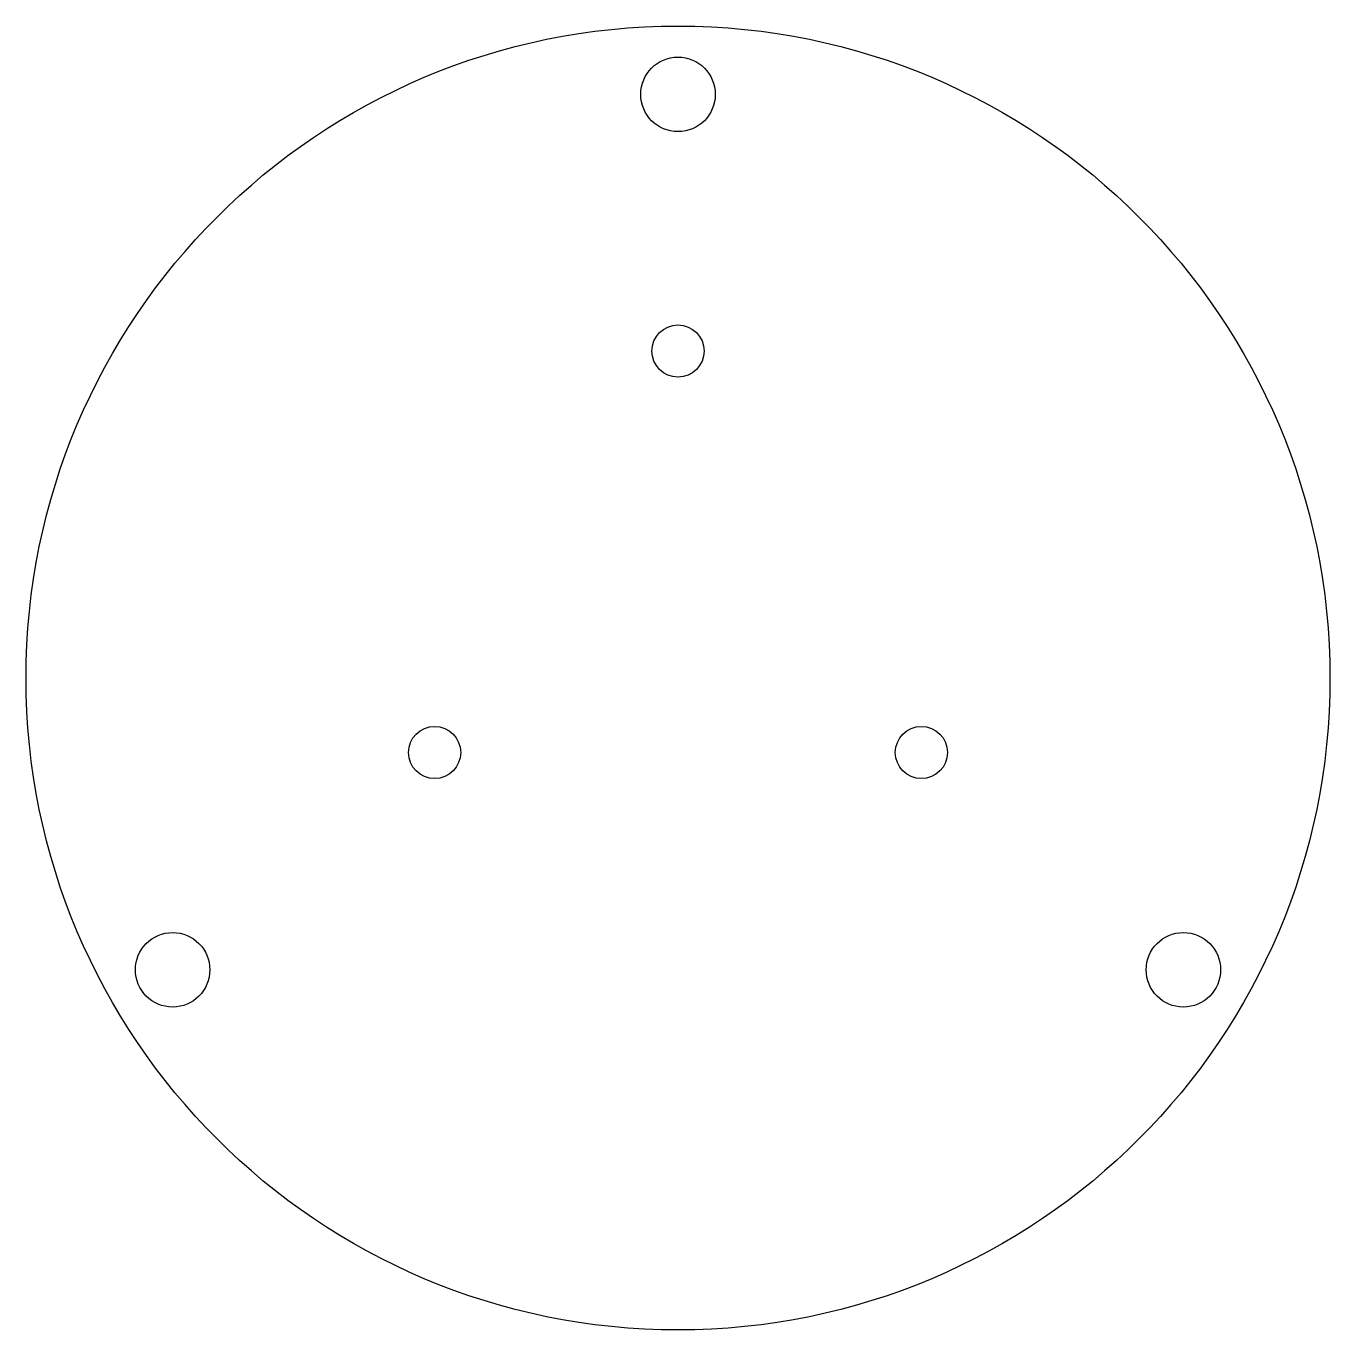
# Model space of a CAD drawing. Header units: millimetres. Extents: x -52 to 52, y -52 to 52.
import ezdxf

# ---------------------------------------------------------------- set-up
doc = ezdxf.new("R2010")
doc.units = ezdxf.units.MM

msp = doc.modelspace()

# ---------------------------------------------------------------- linework, layer by layer
for centre, radius in [((0, 0), 52.5), ((0, 47), 3), ((0, 26.33), 2.1), ((-19.6, -6), 2.1), ((19.6, -6), 2.1), ((-40.7, -23.5), 3), ((40.7, -23.5), 3)]:
    msp.add_circle(centre, radius)

doc.saveas('drawing.dxf')
